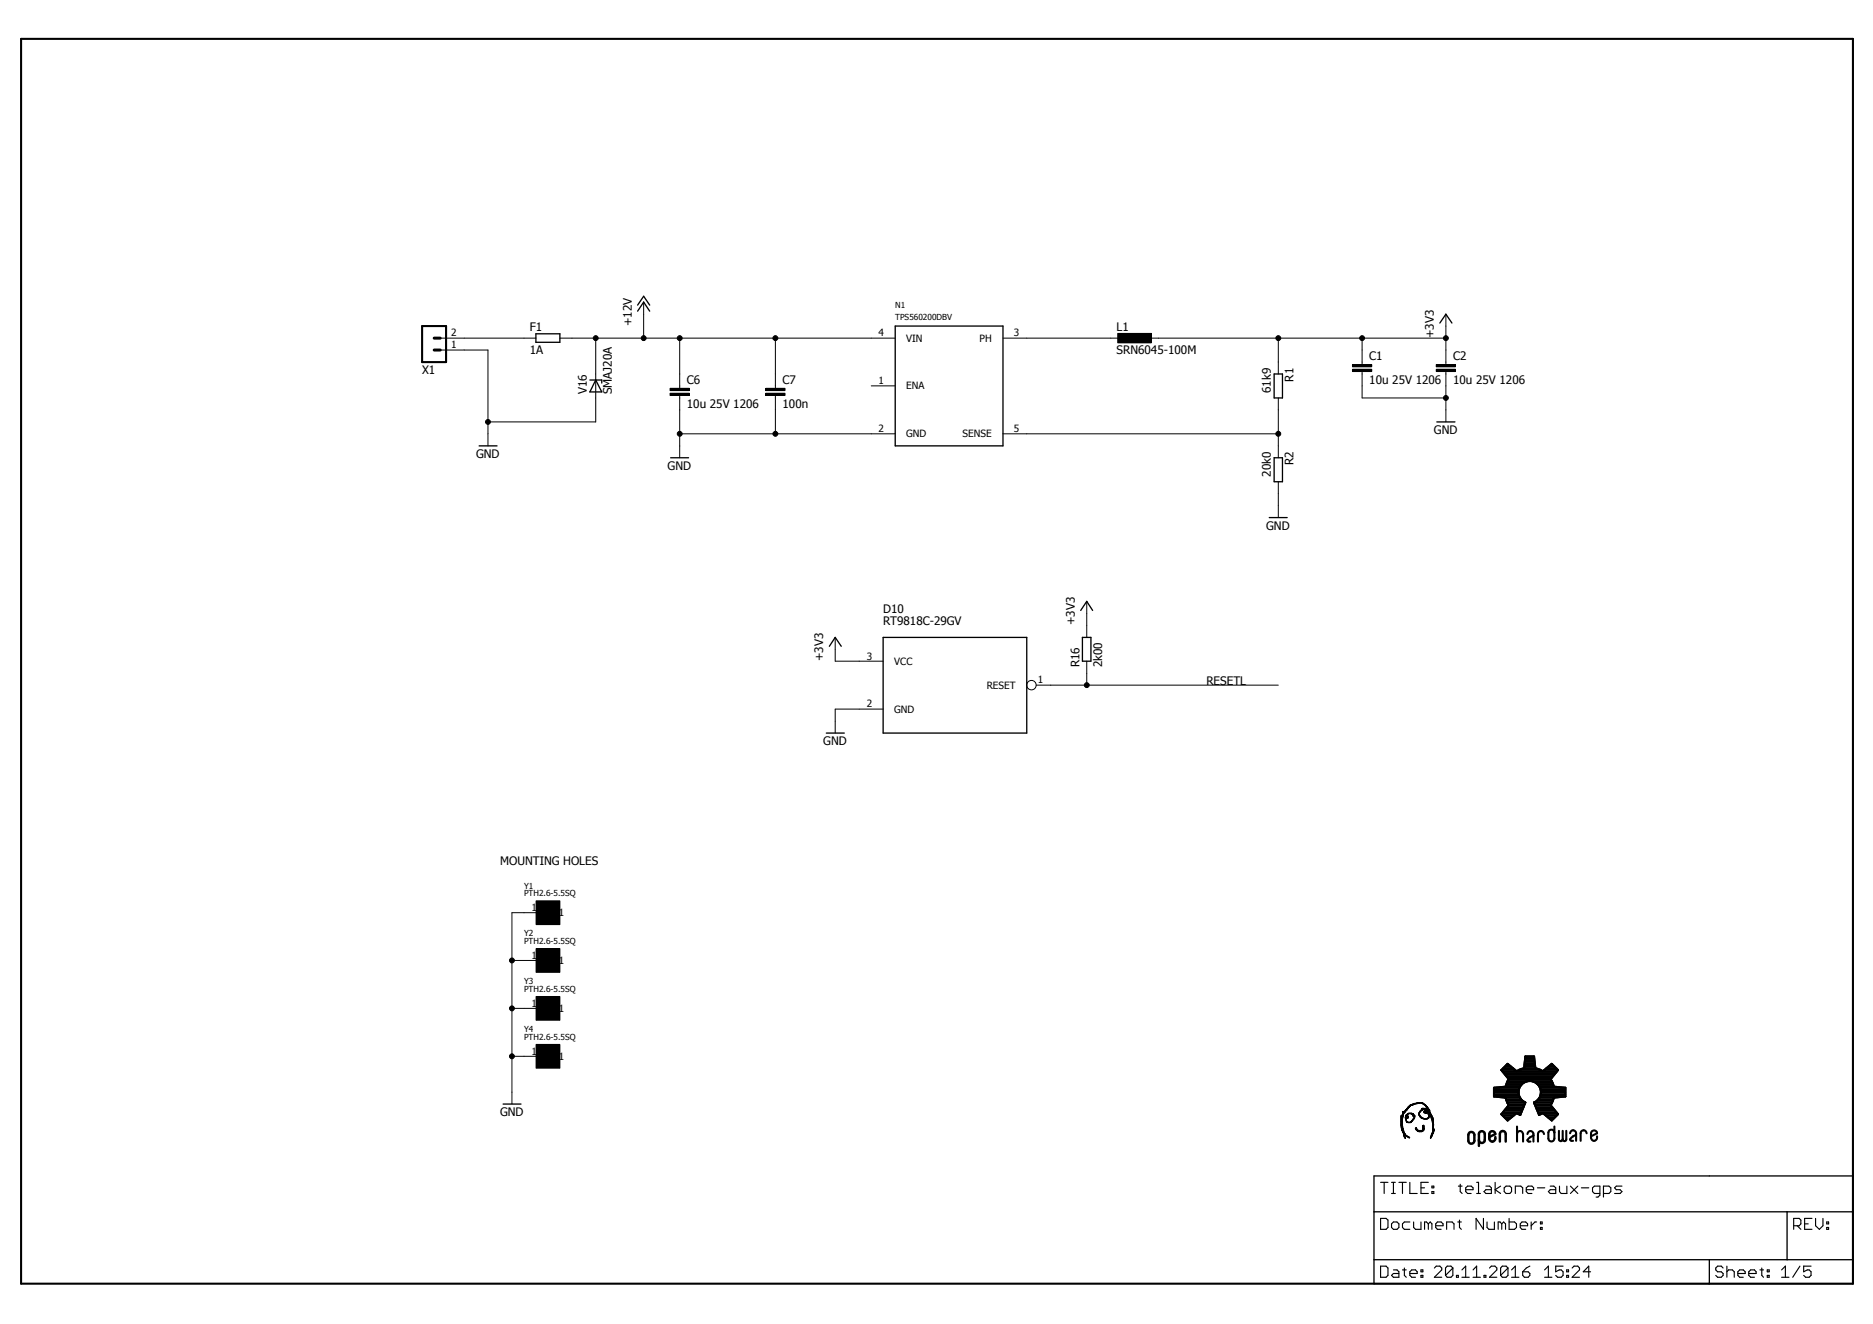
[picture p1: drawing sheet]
<svg xmlns="http://www.w3.org/2000/svg" width="420mm" height="297mm" viewBox="0 0 420 297" stroke-linecap="round" stroke-linejoin="round" font-family="sans-serif">
<defs><g id="words">
<g font-size="2.6">
<text x="118.9" y="74.3">F1</text>
<text x="141.7" y="73.2" transform="rotate(-90 141.7 73.2)">+12V</text>
<text x="250.5" y="74.3">L1</text>
<text x="321.7" y="75.9" transform="rotate(-90 321.7 75.9)">+3V3</text>
<text x="94.7" y="83.9">X1</text>
<text x="118.9" y="79.3">1A</text>
<text x="250.5" y="79.3">SRN6045-100M</text>
<text x="307.2" y="80.8">C1</text>
<text x="326" y="80.8">C2</text>
<text x="131.6" y="88.5" transform="rotate(-90 131.6 88.5)">V16</text>
<text x="137.3" y="88.5" transform="rotate(-90 137.3 88.5)">SMAJ20A</text>
<text x="154.1" y="86.2">C6</text>
<text x="175.5" y="86.2">C7</text>
<text x="285.1" y="88.2" transform="rotate(-90 285.1 88.2)">61k9</text>
<text x="290.2" y="85.6" transform="rotate(-90 290.2 85.6)">R1</text>
<text x="307.2" y="86.2">10u 25V 1206</text>
<text x="326" y="86.2">10u 25V 1206</text>
<text x="154.1" y="91.6">10u 25V 1206</text>
<text x="175.6" y="91.6">100n</text>
<text x="321.7" y="97.3">GND</text>
<text x="106.8" y="102.7">GND</text>
<text x="149.8" y="105.4">GND</text>
<text x="285.1" y="107" transform="rotate(-90 285.1 107)">20k0</text>
<text x="290.2" y="104.4" transform="rotate(-90 290.2 104.4)">R2</text>
<text x="284" y="118.8">GND</text>
<text x="198.1" y="137.6">D10</text>
<text x="198.1" y="140.3">RT9818C-29GV</text>
<text x="241.1" y="140.3" transform="rotate(-90 241.1 140.3)">+3V3</text>
<text x="184.7" y="148.3" transform="rotate(-90 184.7 148.3)">+3V3</text>
<text x="242.2" y="149.7" transform="rotate(-90 242.2 149.7)">R16</text>
<text x="247.3" y="149.7" transform="rotate(-90 247.3 149.7)">2k00</text>
<text x="270.6" y="153.7">RESETL</text>
<text x="184.7" y="167.1">GND</text>
<text x="112.2" y="194">MOUNTING HOLES</text>
<text x="112.2" y="250.4">GND</text>
</g>
<g font-size="2.2">
<text x="101.2" y="75.5">2</text>
<text x="197.1" y="75.5">4</text>
<text x="203.3" y="76.7">VIN</text>
<text x="219.7" y="76.7">PH</text>
<text x="227.4" y="75.5">3</text>
<text x="101.2" y="78.1">1</text>
<text x="197.1" y="86.2">1</text>
<text x="203.3" y="87.4">ENA</text>
<text x="197.1" y="96.9">2</text>
<text x="203.3" y="98.1">GND</text>
<text x="215.9" y="98.1">SENSE</text>
<text x="227.4" y="96.9">5</text>
<text x="194.4" y="148">3</text>
<text x="200.6" y="149.1">VCC</text>
<text x="221.3" y="154.5">RESET</text>
<text x="232.8" y="153.3">1</text>
<text x="194.4" y="158.7">2</text>
<text x="200.6" y="159.9">GND</text>
<text x="119.2" y="204.4">1</text>
<text x="125.4" y="205.6">1</text>
<text x="119.2" y="215.1">1</text>
<text x="125.4" y="216.3">1</text>
<text x="119.2" y="225.8">1</text>
<text x="125.4" y="227">1</text>
<text x="119.2" y="236.6">1</text>
<text x="125.4" y="237.8">1</text>
</g>
<g font-size="1.9">
<text x="200.8" y="71.8">TPS560200DBV</text>
<text x="200.8" y="69.1">N1</text>
<text x="117.5" y="199.4">Y1</text>
<text x="117.5" y="201">PTH2.6-5.5SQ</text>
<text x="117.5" y="210.1">Y2</text>
<text x="117.5" y="211.7">PTH2.6-5.5SQ</text>
<text x="117.5" y="220.9">Y3</text>
<text x="117.5" y="222.5">PTH2.6-5.5SQ</text>
<text x="117.5" y="231.6">Y4</text>
<text x="117.5" y="233.2">PTH2.6-5.5SQ</text>
</g>
</g></defs>
<path d="M4.2 8.5l411.8 280.1M416 8.5l-411.8 280.1" fill="none" stroke="#fff" stroke-width=".22"/>
<g fill="none" stroke="#000" stroke-width=".47">
<path d="M4.7 8.7h411v279.3h-411zM94.7 73.2h5.4v8h-5.4zM337.2 239.6h2.2M337.6 239.3h1.4M337.9 238.9h.6M341.8 239.6h2.7M341.9 239.6l-1.7 .7M341.9 239.6l.3-2.6h1.9l.3 2.6M341.9 239.6l-1.1 .4M342 239.3h2.4M342 238.9h2.3M342 238.5h2.3"/>
<path d="M342 238.2h2.2M342.1 237.8h2.1M342.1 237.4h2.1M342.2 237.1h2M344.4 239.6l1.7 .7M346.9 239.6h2.2M347.4 239.3h1.3M347.8 238.9h.5M335.1 244.1v1.9l2.7 .3M335.1 245.9h5.7M335.1 245.5h5.6M335.1 245.2h5.5"/>
<path d="M335.1 244.8h5.5M335.1 244.4h5.6M335.1 244.1h5.8M336.8 240h3M336.9 249.9h3.1M337 240.4h12.2M337.1 250.3h2.4M337.2 249.6h4.1M337.3 240.7h11.6M337.5 250.7h1.6M337.5 249.2h3.9M337.5 246.3h3.4"/>
<path d="M337.7 241.1h10.9M337.8 246.3l.6 1.6M337.8 243.8l-2.7 .3M337.8 248.8h3.8M337.8 243.7h3.2M337.8 251h.9M337.9 246.6h3.3M337.9 243.3h3.4M338 247h3.6M338 241.5h10.3M338 243h3.7M338.1 248.5h3.6"/>
<path d="M338.1 247.4h4.1M338.2 242.6h4.3M338.3 241.9h9.8M338.3 247.7h3.7M338.4 248.1h3.5M338.4 242.2h9.5M338.4 242.1l-.6 1.7M338.4 247.9l-1.6 2.1 1.4 1.4 2-1.7M340.2 240.3l-2-1.6-1.4 1.4 1.6 2M340.2 249.7l.8 .4M340.3 254.4a.68 .68 0 0 1 .7-.7 .68 .68 0 0 1 .7 .7v1.7M340.3 252.7v3.4"/>
<path d="M340.6 249.9h.5M340.8 240l-.6 .3M340.8 240h4.7M342.2 247.4a2.52 2.52 0 0 1-1.1-3.9 2.52 2.52 0 0 1 4 0 2.52 2.52 0 0 1-1 3.9M342.2 247.4l-1.2 2.7M342.6 254.4a.68 .68 0 0 1 .7-.7 .68 .68 0 0 1 .7 .7v1.7M343.7 242.6h4.4M344 254.8a1.57 1.57 0 0 0-1.3 1.1l.6 .2M344.1 247.4l1.2 2.7 .8-.4 2 1.7 1.4-1.4-1.7-2.1M344.1 247.4h4.1M344.2 247.7h3.8M344.4 248.1h3.5"/>
<path d="M344.5 243a2.51 2.51 0 0 0-3.6 .9 2.51 2.51 0 0 0 1.3 3.5M344.5 243a2.49 2.49 0 0 1-.4 4.4M344.6 248.5h3.7M344.6 243h3.7M344.7 248.8h3.9M344.8 247h3.5M344.9 249.2h4M345 249.6h4.2M345 243.3h3.4M345.1 246.6h3.3M345.2 249.9h.6M345.3 243.7h3.2"/>
<path d="M345.3 246.3h3.5M345.5 244.1h5.6M345.5 245.9h5.6M345.6 245.5h5.5M345.6 244.4h5.5M345.6 245.2h5.5M345.6 244.8h5.5M346.1 240.3l2-1.6 1.4 1.4-1.7 2M346.3 249.9h3.2M346.4 254.4a.68 .68 0 0 0-.7-.7 .68 .68 0 0 0-.7 .7v1.7M346.4 240h3.1M346.8 250.3h2.4"/>
<path d="M347.2 250.7h1.7M347.7 251h.8M347.8 242.1l.8 1.7M348.6 246.3l-.8 1.6M348.6 243.8l2.5 .3M348.7 252.7v2.7a.68 .68 0 0 1-.7 .7 .68 .68 0 0 1-.7-.7v-1.3a.68 .68 0 0 1 .7-.7 .68 .68 0 0 1 .7 .7M349.7 253.7v1.9a.42 .42 0 0 0 .4 .4 .42 .42 0 0 0 .5-.4 .4 .4 0 0 0 .4 .4 .4 .4 0 0 0 .4-.4v-1.9M350.6 253.7v2.1M351.1 244.1v1.9l-2.5 .3M352.2 254.3a.68 .68 0 0 1 .7-.7 .68 .68 0 0 1 .7 .7v1.6M353.6 254.6a1.57 1.57 0 0 0-1.4 1.2l.7 .1M355.9 254.3a.68 .68 0 0 0-.7-.7 .68 .68 0 0 0-.6 .7v1.6"/>
<path d="M356.9 254.9l1.4-.6a.68 .68 0 0 0-.7-.7 .68 .68 0 0 0-.7 .7v1a.71 .71 0 0 0 .9 .6 .71 .71 0 0 0 .5-1"/>
</g>
<g fill="none" stroke="#000" stroke-width=".3">
<path d="M120.2 74.9h5.4v1.9h-5.4zM143 69.8l1.4-2 1.3 2M143 68.5l1.4-2 1.3 2M200.8 73.2h24.2v26.8h-24.2zM323 72.5l1.3-2 1.4 2M132.3 85.3h2.7v.6M133.6 85.3l1.4 2.6h-2.7zM285.8 83.9h1.9v5.4h-1.9zM322.3 94.7h4.1M107.5 100h4M150.4 102.7h4.1M284.7 116.1h4"/>
<path d="M285.8 102.7h1.9v5.4h-1.9zM242.4 136.9l1.4-2 1.3 2M186 145l1.4-2 1.3 2M198.1 143h32.2v21.5h-32.2zM242.8 143h1.9v5.3h-1.9zM185.4 164.5h4M112.8 247.7h4.1M308.2 263.8h107.5v24.2h-107.5zM308.2 271.9h107.5M400.9 271.9v10.7M308.2 282.6h107.5M383.4 282.6v5.4"/>
</g>
<g fill="none" stroke="#000" stroke-width=".25">
<path d="M309.7 273.3h1.2l.5 .4v1.7l-.5 .4h-1.2zM309.7 265.3h1.7M310.5 265.3v2.5M312.2 274.6l.4-.4h.8l.4 .4v.8l-.4 .4h-.8l-.4-.4zM312.2 265.3h.8M312.2 267.8h.8M312.6 265.3v2.5M313.8 265.3h1.7M314.6 265.3v2.5M316.3 265.3v2.5h1.6M316.3 274.2h-1.3l-.4 .4v.8l.4 .4h1.3M317.1 274.2v1.2l.4 .4h1.3v-1.6"/>
<path d="M318.8 266.5h.8M320.4 265.3h-1.6v2.5h1.6M320.4 274.6l-.4-.4h-.4v1.6M320.4 274.6l.4-.4 .4 .4v1.2M320.4 274.6v1.2M321.2 267.3h.4v.5h-.4zM321.2 266.1h.4v.4h-.4zM322.1 275h1.6v-.4l-.4-.4h-.9l-.3 .4v.8l.3 .4h.9M324.5 275.8v-1.6h1.2l.5 .4v1.2M327 274.2h.8M327.1 266.1h.9M327.4 273.7v1.7l.4 .4"/>
<path d="M327.6 265.7v1.6l.4 .5M328.8 266.9h1.6v-.4l-.4-.4h-.8l-.4 .4v.8l.4 .5h.8M331.2 265.3h.5v2.5M331.2 267.8h.9M332.8 273.3v2.5l-1.7-2.5v2.5M333.3 266.1h.9l.3 .4v1.3h-1.2l-.4-.5 .4-.4h1.2M333.6 274.2v1.2l.4 .4h1.2v-1.6M335.4 265.3v2.5M336.6 266.1l-1.2 .8 1.2 .9M336.9 274.6l-.4-.4h-.4v1.6M336.9 274.6v1.2M336.9 274.6l.4-.4 .4 .4v1.2"/>
<path d="M337.4 266.5l.5-.4h.8l.4 .4v.8l-.4 .5h-.8l-.5-.5zM338.5 273.3v2.5h1.3l.4-.4v-.8l-.4-.4h-1.3M339.9 267.8v-1.7h1.3l.4 .4v1.3M341 275h1.7v-.4l-.4-.4h-.9l-.4 .4v.8l.4 .4h.9M342.4 266.9h1.6v-.4l-.3-.4h-.9l-.4 .4v.8l.4 .5h.9M343.5 274.2v1.6M344.7 274.2h-.4l-.8 .8M344.9 266.5h1.6M345.6 275.4h.3v.4h-.3zM345.6 274.2h.3v.4h-.3zM347.8 266.1h.8l.4 .4v1.3h-1.2l-.5-.5 .5-.4h1.2M349.8 266.1v1.2l.4 .5h1.3v-1.7"/>
<path d="M352.3 266.1l1.6 1.7M353.9 266.1l-1.6 1.7M354.7 266.5h1.7M358.9 267.8h-1.2l-.5-.5v-.8l.5-.4h1.2v2l-.4 .5h-.5M359.7 267.8h1.2l.4-.5v-.8l-.4-.4h-1.2v2.5M363.8 266.1h-1.2l-.4 .4 .4 .4h.8l.4 .4-.4 .5h-1.2M402.4 275h1.2l.4-.4v-.9l-.4-.4h-1.2v2.5M403.2 275l.8 .8M404.8 274.6h.8M406.5 273.3h-1.7v2.5h1.7M407.3 273.3v1.7l.8 .8 .8-.8v-1.7M409.8 275.4h.4v.4h-.4z"/>
<path d="M409.8 274.2h.4v.4h-.4zM309.7 284.1h1.2l.5 .4v1.6l-.5 .5h-1.2zM312.6 284.9h.8l.4 .4v1.3h-1.2l-.4-.5 .4-.4h1.2M314.6 284.9h.9M315 284.5v1.6l.5 .5M316.3 285.7h1.6v-.4l-.4-.4h-.8l-.4 .4v.8l.4 .5h.8M318.8 286.1h.4v.5h-.4zM318.8 284.9h.4v.4h-.4zM321.8 284.5l.4-.4h.8l.4 .4v.4l-1.6 1.7h1.6M325.9 284.5v1.6l-.4 .5h-.9l-.3-.5M325.9 284.5l-.4-.4h-.9l-.3 .4v1.6M325.9 284.5l-1.6 1.6"/>
<path d="M326.7 286.1h.4v.5h-.4zM327.9 286.6h1.7M327.9 284.9l.9-.8v2.5M330.4 286.6h1.7M330.4 284.9l.8-.8v2.5M332.9 286.1h.4v.5h-.4zM334.1 284.5l.4-.4h.9l.4 .4v.4l-1.7 1.7h1.7M338.3 284.5v1.6l-.4 .5h-.9l-.4-.5M338.3 284.5l-.4-.4h-.9l-.4 .4v1.6M338.3 284.5l-1.7 1.6M339.1 286.6h1.6M339.1 284.9l.8-.8v2.5"/>
<path d="M341.6 285.3h1.2l.4 .4v.4l-.4 .5h-.8l-.4-.5zM343.2 284.1l-.8 .4-.8 .8M346.5 286.6h1.6M346.5 284.9l.8-.8v2.5M350.6 284.1h-1.6v1.2l.8-.4h.4l.4 .4v.8l-.4 .5h-.8l-.4-.5M351.4 286.1h.5v.5h-.5zM351.4 284.9h.5v.4h-.5zM352.7 284.5l.4-.4h.8l.4 .4v.4l-1.6 1.7h1.6M356.8 285.3h-1.6l1.2-1.2v2.5M386.5 284.5l-.4-.4h-.8l-.4 .4v.4l.4 .4h.8l.4 .4v.4l-.4 .5h-.8l-.4-.5M387.4 285.3l.4-.4h.8l.4 .4v1.3M387.4 284.1v2.5"/>
<path d="M389.8 285.7h1.7v-.4l-.4-.4h-.8l-.5 .4v.8l.5 .5h.8M392.3 285.7h1.6v-.4l-.3-.4h-.9l-.4 .4v.8l.4 .5h.9M394.8 284.9h.8M395.2 284.5v1.6l.4 .5M396.4 286.1h.5v.5h-.5zM396.4 284.9h.5v.4h-.5zM399.7 286.6h1.6M399.7 284.9l.8-.8v2.5M403.8 284.1l-1.6 2.5M406.3 284.1h-1.7v1.2l.8-.4h.4l.5 .4v.8l-.5 .5h-.8l-.4-.5"/>
</g>
<g fill="none" stroke="#000" stroke-width=".22">
<path d="M98.8 75.9h21.4M98.8 78.5h10.7v21.5M125.6 75.9h75.2M133.6 75.9v18.8h-24.1M144.4 67.8v8.1M152.5 75.9v11.2M173.9 75.9v11.2M225 75.9h26.8M250.7 74.8h7.6v2.1h-7.6zM257.2 75.9h67.1M286.8 75.9v8M305.6 75.9v5.8"/>
<path d="M324.3 70.5v11.2M150.3 88.2h4.3v.5h-4.3zM150.3 87.1h4.3v.5h-4.3zM152.5 88.7v14M152.5 97.3h48.3M171.8 88.2h4.3v.5h-4.3zM171.8 87.1h4.3v.5h-4.3zM173.9 88.7v8.6M195.4 86.6h5.4M225 97.3h61.8M286.8 89.3v13.4M303.4 82.8h4.3v.6h-4.3z"/>
<path d="M303.4 81.8h4.3v.5h-4.3zM305.6 83.4v5.9h18.7M322.2 82.8h4.3v.6h-4.3zM322.2 81.8h4.3v.5h-4.3zM324.3 83.4v11.3M286.8 108.1v8M243.8 134.9v8.1M187.4 143v5.3h10.7M198.1 159.1h-10.7v5.4M232.4 153.7h54.4M243.8 148.3v5.4M114.8 215.5h8.1"/>
<path d="M120.3 202.1h5.3v5.3h-5.3zM120.3 212.8h5.3v5.3h-5.3zM122.9 204.8h-8.1v42.9M114.8 226.2h8.1M114.8 237h8.1M120.3 223.6h5.3v5.3h-5.3zM120.3 234.3h5.3v5.3h-5.3zM314.3 252.6l.1 .1zM314.3 252.6h.1zM314.3 252.5l.2 .1zM314.3 252.4l.2 .1zM314.3 252.3l.2 .1z"/>
<path d="M314.3 252.2l.2 .1zM314.3 252.1l.2 .1zM314.3 252l.2 .1zM314.3 251.9l.2 .1zM314.3 251.8l.2 .1zM314.3 251.8h.2zM314.3 251.7l.2 .1zM314.3 251.6l.2 .1zM314.3 251.5l.2 .1zM314.3 251.4l.2 .1zM314.3 251.3l.2 .1zM314.3 251.2l.2 .1z"/>
<path d="M314.3 251.2h.2zM314.3 251.1l.2 .1zM314.3 251l.2 .1zM314.3 251l.1 .1zM314.3 251h.2zM314.3 250.9l.1 .1zM314.3 250.8l.1 .1zM314.3 250.7l.1 .1zM314.3 250.6l.1 .1zM314.3 250.5l.1 .1zM314.3 250.4l.1 .1zM314.3 250.4h.1z"/>
<path d="M314.3 250.2l.1 .1zM314.3 253l.2 .1zM314.3 252.9l.2 .1zM314.3 251.8l.3 .1zM314.4 253v.1zM314.4 252.9v.1zM314.4 252.8v.1zM314.4 252.7v.1zM314.4 252.6v.1zM314.4 250.8v.1zM314.4 250.3v.1zM314.4 253.3l.2 .1z"/>
<path d="M314.4 253.2l.2 .1zM314.4 253.2h.1zM314.4 253.1l.1 .1zM314.4 253.5l.2 .1zM314.4 253.4l.1 .1zM314.4 253.4h.1zM314.4 253.2l.1 .1zM314.4 251l.1 .1zM314.4 250.9l.2 .1zM314.5 253.6l.2 .1zM314.5 252.7l.2 .1zM314.5 252.6l.1 .1z"/>
<path d="M314.5 252.6h.2zM314.5 250.8l.2 .1zM314.5 250.4l.1 .1zM314.5 250.4h.1zM314.5 250.2l.2 .1zM314.5 250.1l.3 .1zM314.5 253.7l.2 .1zM314.5 253.1l.2 .1zM314.5 250.6l.2 .1zM314.5 250.3l.1 .1zM314.6 253.6l.1 .1zM314.6 253l.1 .1z"/>
<path d="M314.6 252.9l.1 .1zM314.6 252.8l.1 .1zM314.6 252.6l.1 .1zM314.6 250.8l.1 .1zM314.6 250.7l.1 .1zM314.6 250l.2 .1zM314.6 253.8l.2 .1zM314.6 253.7l.1 .1zM314.6 253.2l.2 .1zM314.6 253.2h.2zM314.6 250.5l.1 .1zM314.7 253.9l.2 .1z"/>
<path d="M314.7 253.8v.1zM314.7 253.4h.1zM314.7 253.2v.1zM314.7 250.4v.1zM314.7 250.4h.1M314.7 250.3l.1 .1zM314.7 249.9l.1 .1zM314.7 249.9h.1zM314.7 249.8l.2 .1zM314.7 249.6l.3 .1zM314.7 249.6l.1 .1zM314.7 249.5l.1 .1z"/>
<path d="M314.7 249.4v.1zM314.7 254l.2 .1zM314.7 254h.2zM314.7 253.5l.2 .1zM314.7 249.7l.2 .1zM314.7 249.6h.1zM314.7 249.3l.1 .1zM314.7 254.1l.3 .1zM314.7 254l.3 .1zM314.7 253.7l.2 .1zM314.7 253.4l.1 .1zM314.7 253.3l.1 .1z"/>
<path d="M314.7 249.4l.1 .1zM314.8 254.2l.2 .1zM314.8 253.6l.1 .1zM314.8 253.8l.1 .1zM314.9 254.6l.1 .1zM314.9 254.6h.1zM314.9 254.5v.1zM314.9 254.4v.1zM314.9 254.3l.3 .1zM314.9 254.3l.2 .1zM314.9 254.2l.2 .1zM314.9 249.6l.1 .1z"/>
<path d="M314.9 249.6h.2zM314.9 254.8l.2 .1zM314.9 254.8h.2zM314.9 249.5l.3 .1zM314.9 254.8l.1 .1zM314.9 254.7l.1 .1zM314.9 249.4l.3 .1zM315 255l.2 .1zM315 254.9l.2 .1zM315 254.4l.2 .1zM315 249.4l.2 .1zM315 255.1l.1 .1z"/>
<path d="M315 255l.1 .1zM315 249.3l.3 .1zM315.1 255.2l.1 .1zM315.1 255.1l.1 .1zM315.1 254.4l.1 .1zM315.1 249.3l.2 .1zM315.1 249.2l.2 .1zM315.1 254.6h.2zM315.1 254.5l.2 .1zM315.2 255.3v.1zM315.2 255.2v.1zM315.2 249.2l.2 .1z"/>
<path d="M315.2 254.6l.2 .1zM315.2 249.1l.3 .1zM315.2 254.7l.3 .1zM315.2 254.6l.1 .1zM315.2 250.8l.6 .1zM315.2 250.7l.7 .1zM315.2 250.6l.7 .1zM315.2 249l.3 .1zM315.3 254.8h.2zM315.3 250.9l.2 .1zM315.3 250.5l.7 .1zM315.3 250.4l.7 .1z"/>
<path d="M315.3 251.2h.2zM315.3 251h.2zM315.3 250.2l.3 .1zM315.4 254.8l.2 .1zM315.4 251l.1 .1zM315.4 250.4l.5 .1zM315.4 250.4h.5zM315.4 250.3l.4 .1zM315.4 250.1l.2 .1zM315.4 249l.2 .1zM315.4 249h.2zM315.4 248.9l.2 .1z"/>
<path d="M315.4 251.4l.1 .1zM315.4 251.3l.1 .1zM315.4 251.2l.1 .1zM315.4 251.1l.1 .1zM315.4 250.2l.1 .1zM315.5 254.8l.2 .1zM315.5 251.5l.1 .1zM315.5 251.5v.1zM315.5 250.1l.1 .1zM315.5 248.8l.1 .1zM315.5 251.6l.3 .1zM315.5 250l.3 .1z"/>
<path d="M315.5 254.9l.4 .1zM315.6 251.7l.2 .1zM315.6 251.6l.2 .1zM315.6 250l.2 .1zM315.6 248.8l.2 .1zM315.6 248.8h.2zM315.6 248.7l.2 .1zM315.6 248.6l.2 .1zM315.7 255l.2 .1zM315.7 251.8h.8zM315.7 249.9l.1 .1zM315.7 248.6l.2 .1z"/>
<path d="M315.8 249.9h.2zM315.8 249.8l.3 .1zM315.8 248.5l.2 .1zM315.8 255l.2 .1zM315.8 248.4l.2 .1zM315.8 255.1l.3 .1zM315.8 251.8l.6 .1zM315.8 248.3l.4 .1zM315.9 248.4l.2 .1zM315.9 248.2l.3 .1zM316 255.1l.2 .1zM316 249.8l.8 .1z"/>
<path d="M316 249.7l.5 .1zM316 248.2l.2 .1zM316 255.2l.2 .1zM316 248.2h.3zM316.1 255.2l.1 .1zM316.1 248.1l.2 .1zM316.2 248l.2 .1zM316.2 248l.3 .1zM316.3 247.9l.2 .1zM316.3 251.7l.3 .1zM316.3 247.9l.4 .1zM316.4 247.8l.6 .1z"/>
<path d="M316.4 251.6l.2 .1zM316.5 249.8l.4 .1zM316.5 247.8l.1 .1zM316.5 251.6l.2 .1zM316.5 251.5l.2 .1zM316.5 249.9h.5zM316.5 249.7l.2 .1zM316.6 247.8l.4 .1zM316.6 251.5l.2 .1zM316.6 251.4l.3 .1zM316.6 250l.5 .1zM316.6 249.9l.4 .1z"/>
<path d="M316.7 251.4l.2 .1zM316.7 251.3l.2 .1zM316.7 247.9l.1 .1zM316.8 247.7l.2 .1zM316.8 251.2l.2 .1zM316.8 250l.3 .1zM316.9 251.2v.1zM316.9 251.2h.1zM316.9 250.1l.3 .1zM316.9 247.9v.1zM316.9 251.1l.2 .1zM316.9 247.6l.1 .1z"/>
<path d="M316.9 251l.2 .1zM316.9 250.3l.3 .1zM316.9 250.2l.2 .1zM317 250.4l.2 .1zM317 250.2l.1 .1zM317 247.6l.2 .1zM317 251l.2 .1zM317 250.4h.2zM317.1 251h.1zM317.1 250.9l.1 .1zM317.1 247.7v.1zM317.1 250.8l.2 .1z"/>
<path d="M317.1 247.6l.3 .1zM317.1 247.6h.6zM317.1 250.8l.1 .1zM317.2 250.7l.2 .1zM317.2 250.2l.2 .1zM317.2 250.7l.1 .1zM317.2 250.6l.1 .1zM317.2 250.5l.2 .1zM317.2 250.4l.2 .1zM317.2 250.4h.2zM317.3 250.4l.1 .1zM317.3 250.3l.1 .1z"/>
<path d="M317.3 247.5l.1 .1zM317.4 247.5l.1 .1zM317.5 253.1l.2 .1zM317.5 247.6l.1 .1zM317.5 253.2h.3zM317.5 253l.2 .1zM317.6 253.2l.2 .1zM317.6 247.5l.5 .1zM317.6 253.4h.3zM317.6 253.3l.3 .1zM317.7 253.4l.2 .1zM317.7 253v.1z"/>
<path d="M317.7 247.4l.5 .1zM317.7 253.4l.3 .1zM317.7 253.5l.4 .1zM317.7 247.6h.1zM317.8 253.6l.4 .1zM317.9 253.6l1.4 .1zM317.9 247.4l.1 .1zM318 253.7l1.2 .1zM318 253.7l1.1 .1zM318 247.4l1.1 .1zM318.1 253.8l1 .1zM318.2 247.4h.1z"/>
<path d="M318.3 250.1l.2 .1zM318.3 250v.1zM318.3 250l.1 .1zM318.3 249.9v.1zM318.3 249.8l.1 .1zM318.3 247.4v.1zM318.3 253.8l.1 .1zM318.3 249.6l.2 .1zM318.3 247.4h.6zM318.3 250.2l.2 .1zM318.3 249.9h.1zM318.3 249.7l.1 .1z"/>
<path d="M318.3 249.6h.2zM318.4 253.8l.1 .1zM318.4 250.3l.2 .1zM318.4 250.2l.1 .1zM318.4 249.5l.1 .1zM318.4 249.4l.2 .1zM318.5 250.4h.1zM318.5 247.4v.1zM318.5 250.4l.2 .1zM318.5 249.3l.2 .1zM318.5 253.8l.1 .1zM318.5 250.6l.3 .1z"/>
<path d="M318.5 250.4l.1 .1zM318.5 249.3l.1 .1zM318.6 250.5l.2 .1zM318.6 249.2l.2 .1zM318.7 250.7l.2 .1zM318.7 250.6l.2 .1zM318.7 253.8l.1 .1zM318.7 249l.2 .1zM318.8 249.1v.1zM318.8 249l.2 .1zM318.8 253.8l.1 .1zM318.8 250.8l.2 .1z"/>
<path d="M318.8 250.7l.2 .1zM318.8 249h.2zM318.8 247.4l.1 .1zM318.9 248.9l.2 .1zM318.9 248.7l.7 .1zM318.9 247.4h.1zM319 253.6l.3 .1zM319 250.8l.3 .1zM319 248.8l.2 .1zM319 248.8h.1zM319 247.4l.2 .1zM319 248.8l.4 .1z"/>
<path d="M319 248.6l.5 .1zM319.1 253.5l.3 .1zM319.1 250.8v.1zM319.1 247.5l.2 .1zM319.1 253.4l.3 .1zM319.1 250.9l.3 .1zM319.1 247.6h.3zM319.1 248.8h.3zM319.2 253.4l.2 .1zM319.2 253.4h.2zM319.2 253.3l.2 .1zM319.2 253.2l.2 .1z"/>
<path d="M319.2 253.2h.2zM319.2 253.1l.2 .1zM319.2 253l.2 .1zM319.2 252.9l.2 .1zM319.2 252.8l.2 .1zM319.2 252.7l.2 .1zM319.2 252.6l.2 .1zM319.2 252.6h.2zM319.2 252.5l.2 .1zM319.2 247.6l.2 .1zM319.2 253.2l.3 .1zM319.2 252.4l.2 .1z"/>
<path d="M319.3 247.6l.2 .1zM319.3 251h.9zM319.4 251l.8 .1zM319.4 249.4l.8 .1zM319.4 249.3l.8 .1zM319.4 247.7l.2 .1zM319.4 249.6l.7 .1zM319.4 249.6h.7zM319.4 249.5l.7 .1zM319.4 249.4l.7 .1zM319.4 249.2l.7 .1zM319.4 248.8h.3z"/>
<path d="M319.4 247.8l.3 .1zM319.5 247.8l.2 .1zM319.5 249.2l.5 .1zM319.5 249.1l.5 .1zM319.5 248.8l.3 .1zM319.6 249l.3 .1zM319.6 247.9l.2 .1zM319.6 249.6l.5 .1zM319.6 248.9l.2 .1zM319.6 248.8l.2 .1zM319.6 247.9l.3 .1zM319.7 249h.2z"/>
<path d="M319.7 248l.2 .1zM319.7 249.7l.1 .1zM319.7 249l.2 .1zM319.8 248.1l.2 .1zM319.8 248l.2 .1zM319.9 249.7v.1zM319.9 248.2h.1zM319.9 248.3l.3 .1zM319.9 248.2l.3 .1zM319.9 248.2l.2 .1zM319.9 249.7l.1 .1zM319.9 248.4l.3 .1z"/>
<path d="M320 248.4l.2 .1zM320.1 250.9l.2 .1zM320.1 248.6l.3 .1zM320.1 248.5l.2 .1zM320.1 249.5l.2 .1zM320.1 249.4l.2 .1zM320.1 248.7l.4 .1zM320.2 250.8l.2 .1zM320.2 248.8h.3zM320.2 248.6l.2 .1zM320.2 249.6h.2zM320.2 248.8l.3 .1z"/>
<path d="M320.2 249.6l.2 .1zM320.2 249l.2 .1zM320.2 248.9l.1 .1zM320.3 250.8l.2 .1zM320.3 249.7l.2 .1zM320.3 249.2l.2 .1zM320.3 249.1l.2 .1zM320.3 250.7l.2 .1zM320.3 249.9l.2 .1zM320.3 249.8l.2 .1zM320.3 249.6l.1 .1zM320.3 249l.1 .1z"/>
<path d="M320.4 249h.2zM320.4 248.9l.2 .1zM320.4 250.7l.1 .1zM320.4 250l.2 .1zM320.4 249.9h.1zM320.4 249.8l.1 .1zM320.4 249.3l.2 .1zM320.4 249.3l.1 .1zM320.5 250.6v.1zM320.5 250.6l.1 .1zM320.5 250.1l.1 .1zM320.5 250l.1 .1z"/>
<path d="M320.5 249.4l.2 .1zM320.5 249l.2 .1zM320.5 250.5l.2 .1zM320.5 250.3l.2 .1zM320.5 249.1l.2 .1zM320.5 250.4l.1 .1zM320.5 250.4h.1zM320.5 250.2l.1 .1zM320.5 249.5l.3 .1zM320.5 249.4l.3 .1zM320.6 250.2l.1 .1zM320.6 249.6l.2 .1z"/>
<path d="M320.6 249.6h.2zM320.6 249.2l.1 .1zM320.6 249.3l.1 .1zM320.7 249.7l.2 .1zM320.7 249.6l.1 .1zM320.7 249.8l.3 .1zM320.7 249.8l.2 .1zM320.7 249.9l.3 .1zM320.8 249.9h.2zM320.8 250.1l.3 .1zM320.8 250l.3 .1zM320.8 250l.2 .1z"/>
<path d="M320.9 255.3l.1 .1zM320.9 255.2l.1 .1zM320.9 250.2l.3 .1zM320.9 250.2l.2 .1zM320.9 255.1l.2 .1zM320.9 255l.2 .1zM320.9 255l.3 .1zM320.9 250.4l.2 .1zM321 254.8l.2 .1zM321 250.4h.1M321 250.3l.2 .1zM321 254.9l.2 .1z"/>
<path d="M321 250.7l.2 .1zM321 250.6l.2 .1zM321 250.5l.1 .1zM321 250.4l.1 .1zM321 254.8h.2zM321 254.7l.3 .1zM321 250.8l.2 .1zM321 250.7l.1 .1zM321 250.6l.1 .1zM321.1 254.6l.2 .1zM321.1 254.6h.2zM321.1 254.5l.2 .1z"/>
<path d="M321.1 250.9l.2 .1zM321.1 250.4h.2zM321.1 254.4l.3 .1zM321.1 251l.2 .1zM321.1 250.8l.1 .1zM321.1 250.5l.2 .1zM321.2 254.3l.2 .1zM321.2 254.2l.2 .1zM321.2 251h.1zM321.2 250.4l.1 .1zM321.2 251.2l.2 .1zM321.2 251.2h.2z"/>
<path d="M321.2 251.1l.1 .1zM321.2 250.6l.2 .1zM321.2 250.6l.1 .1zM321.3 254.2l.2 .1zM321.3 251.4l.2 .1zM321.3 251.3v.1zM321.3 251.2v.1zM321.3 250.7l.1 .1zM321.3 254.1l.3 .1zM321.3 254l.3 .1zM321.3 251.8h.3zM321.3 251.7l.3 .1z"/>
<path d="M321.3 251.6l.3 .1zM321.3 251.5l.3 .1zM321.3 250.9l.2 .1zM321.3 250.8l.2 .1zM321.3 254h.3zM321.3 253.9l.3 .1zM321.3 250.8l.1 .1zM321.4 253.8l.2 .1zM321.4 253.2l.2 .1zM321.4 252l.2 .1zM321.4 251.9l.2 .1zM321.4 251.8l.2 .1z"/>
<path d="M321.4 251l.1 .1zM321.4 251h.1zM321.4 253.7l.3 .1zM321.4 253.6l.3 .1zM321.4 253.4l.3 .1zM321.4 253.4h.3zM321.4 253.2l.3 .1zM321.4 253.2h.1zM321.4 253.1l.1 .1zM321.4 253l.1 .1zM321.4 252.9l.1 .1zM321.4 252.8l.1 .1z"/>
<path d="M321.4 252.7l.1 .1zM321.4 252.6l.1 .1zM321.4 252.6h.1zM321.4 252.5l.1 .1zM321.4 252.4l.2 .1zM321.4 252.4l.1 .1zM321.4 252.3l.2 .1zM321.4 252.2l.2 .1zM321.4 252.2l.1 .1zM321.4 252.1l.2 .1zM321.4 252.1l.1 .1zM321.4 252l.1 .1z"/>
<path d="M321.4 251.3l.1 .1zM321.4 251.2l.1 .1zM321.4 251.2h.1zM321.4 251.1l.1 .1zM321.5 253.7l.1 .1zM321.5 253.6l.2 .1zM321.5 253.5l.2 .1zM321.5 253.4l.2 .1zM321.5 253.3l.2 .1z"/>
<circle cx="133.6" cy="75.9" r=".55"/>
<circle cx="144.4" cy="75.9" r=".55"/>
<circle cx="152.5" cy="75.9" r=".55"/>
<circle cx="173.9" cy="75.9" r=".55"/>
<circle cx="286.8" cy="75.9" r=".55"/>
<circle cx="305.6" cy="75.9" r=".55"/>
<circle cx="324.3" cy="75.9" r=".55"/>
<circle cx="109.5" cy="94.7" r=".55"/>
<circle cx="152.5" cy="97.3" r=".55"/>
<circle cx="173.9" cy="97.3" r=".55"/>
<circle cx="286.8" cy="97.3" r=".55"/>
<circle cx="324.3" cy="89.3" r=".55"/>
<circle cx="231.4" cy="153.7" r="1.06"/>
<circle cx="243.8" cy="153.7" r=".55"/>
<circle cx="114.8" cy="215.5" r=".55"/>
<circle cx="114.8" cy="237" r=".55"/>
<circle cx="114.8" cy="226.2" r=".55"/>
</g>
<path d="M97.4 78.5h1.4M97.4 75.9h1.4" fill="none" stroke="#000" stroke-width=".68"/>
<g fill="#000">
<path d="M250.7 74.8h7.6v2.1h-7.6z" fill-rule="evenodd"/>
<path d="M150.3 88.2h4.3v.5h-4.3z" fill-rule="evenodd"/>
<path d="M150.3 87.1h4.3v.5h-4.3z" fill-rule="evenodd"/>
<path d="M171.8 88.2h4.3v.5h-4.3z" fill-rule="evenodd"/>
<path d="M171.8 87.1h4.3v.5h-4.3z" fill-rule="evenodd"/>
<path d="M303.4 82.8h4.3v.6h-4.3z" fill-rule="evenodd"/>
<path d="M303.4 81.8h4.3v.5h-4.3z" fill-rule="evenodd"/>
<path d="M322.2 82.8h4.3v.6h-4.3z" fill-rule="evenodd"/>
<path d="M322.2 81.8h4.3v.5h-4.3z" fill-rule="evenodd"/>
<path d="M120.3 202.1h5.3v5.3h-5.3z" fill-rule="evenodd"/>
<path d="M120.3 212.8h5.3v5.3h-5.3z" fill-rule="evenodd"/>
<path d="M120.3 223.6h5.3v5.3h-5.3z" fill-rule="evenodd"/>
<path d="M120.3 234.3h5.3v5.3h-5.3z" fill-rule="evenodd"/>
<path d="M314.3 252.6l.1 .1z" fill-rule="evenodd"/>
<path d="M314.3 252.6h.1z" fill-rule="evenodd"/>
<path d="M314.3 252.5l.2 .1z" fill-rule="evenodd"/>
<path d="M314.3 252.4l.2 .1z" fill-rule="evenodd"/>
<path d="M314.3 252.4l.2 .1z" fill-rule="evenodd"/>
<path d="M314.3 252.3l.2 .1z" fill-rule="evenodd"/>
<path d="M314.3 252.3l.2 .1z" fill-rule="evenodd"/>
<path d="M314.3 252.2l.2 .1z" fill-rule="evenodd"/>
<path d="M314.3 252.2l.2 .1z" fill-rule="evenodd"/>
<path d="M314.3 252.1l.2 .1z" fill-rule="evenodd"/>
<path d="M314.3 252.1l.2 .1z" fill-rule="evenodd"/>
<path d="M314.3 252l.2 .1z" fill-rule="evenodd"/>
<path d="M314.3 252l.2 .1z" fill-rule="evenodd"/>
<path d="M314.3 251.9l.2 .1z" fill-rule="evenodd"/>
<path d="M314.3 251.8l.2 .1z" fill-rule="evenodd"/>
<path d="M314.3 251.8h.2z" fill-rule="evenodd"/>
<path d="M314.3 251.7l.2 .1z" fill-rule="evenodd"/>
<path d="M314.3 251.6l.2 .1z" fill-rule="evenodd"/>
<path d="M314.3 251.6l.2 .1z" fill-rule="evenodd"/>
<path d="M314.3 251.5l.2 .1z" fill-rule="evenodd"/>
<path d="M314.3 251.5l.2 .1z" fill-rule="evenodd"/>
<path d="M314.3 251.4l.2 .1z" fill-rule="evenodd"/>
<path d="M314.3 251.4l.2 .1z" fill-rule="evenodd"/>
<path d="M314.3 251.3l.2 .1z" fill-rule="evenodd"/>
<path d="M314.3 251.2l.2 .1z" fill-rule="evenodd"/>
<path d="M314.3 251.2l.2 .1z" fill-rule="evenodd"/>
<path d="M314.3 251.2h.2z" fill-rule="evenodd"/>
<path d="M314.3 251.1l.2 .1z" fill-rule="evenodd"/>
<path d="M314.3 251l.2 .1z" fill-rule="evenodd"/>
<path d="M314.3 251l.1 .1z" fill-rule="evenodd"/>
<path d="M314.3 251h.2z" fill-rule="evenodd"/>
<path d="M314.3 250.9l.1 .1z" fill-rule="evenodd"/>
<path d="M314.3 250.8l.1 .1z" fill-rule="evenodd"/>
<path d="M314.3 250.7l.1 .1z" fill-rule="evenodd"/>
<path d="M314.3 250.7l.1 .1z" fill-rule="evenodd"/>
<path d="M314.3 250.6l.1 .1z" fill-rule="evenodd"/>
<path d="M314.3 250.6l.1 .1z" fill-rule="evenodd"/>
<path d="M314.3 250.5l.1 .1z" fill-rule="evenodd"/>
<path d="M314.3 250.4l.1 .1z" fill-rule="evenodd"/>
<path d="M314.3 250.4l.1 .1z" fill-rule="evenodd"/>
<path d="M314.3 250.4h.1z" fill-rule="evenodd"/>
<path d="M314.3 250.2l.1 .1z" fill-rule="evenodd"/>
<path d="M314.3 253l.2 .1z" fill-rule="evenodd"/>
<path d="M314.3 252.9l.2 .1z" fill-rule="evenodd"/>
<path d="M314.3 251.8l.3 .1z" fill-rule="evenodd"/>
<path d="M314.4 253v.1z" fill-rule="evenodd"/>
<path d="M314.4 252.9v.1z" fill-rule="evenodd"/>
<path d="M314.4 252.8v.1z" fill-rule="evenodd"/>
<path d="M314.4 252.8v.1z" fill-rule="evenodd"/>
<path d="M314.4 252.7v.1z" fill-rule="evenodd"/>
<path d="M314.4 252.6v.1z" fill-rule="evenodd"/>
<path d="M314.4 250.8v.1z" fill-rule="evenodd"/>
<path d="M314.4 250.3v.1z" fill-rule="evenodd"/>
<path d="M314.4 253.3l.2 .1z" fill-rule="evenodd"/>
<path d="M314.4 253.2l.2 .1z" fill-rule="evenodd"/>
<path d="M314.4 253.2h.1z" fill-rule="evenodd"/>
<path d="M314.4 253.1l.1 .1z" fill-rule="evenodd"/>
<path d="M314.4 253.5l.2 .1z" fill-rule="evenodd"/>
<path d="M314.4 253.4l.1 .1z" fill-rule="evenodd"/>
<path d="M314.4 253.4l.1 .1z" fill-rule="evenodd"/>
<path d="M314.4 253.4h.1z" fill-rule="evenodd"/>
<path d="M314.4 253.2l.1 .1z" fill-rule="evenodd"/>
<path d="M314.4 251l.1 .1z" fill-rule="evenodd"/>
<path d="M314.4 250.9l.2 .1z" fill-rule="evenodd"/>
<path d="M314.5 253.6l.2 .1z" fill-rule="evenodd"/>
<path d="M314.5 252.7l.2 .1z" fill-rule="evenodd"/>
<path d="M314.5 252.6l.1 .1z" fill-rule="evenodd"/>
<path d="M314.5 252.6h.2z" fill-rule="evenodd"/>
<path d="M314.5 250.8l.2 .1z" fill-rule="evenodd"/>
<path d="M314.5 250.4l.1 .1z" fill-rule="evenodd"/>
<path d="M314.5 250.4h.1z" fill-rule="evenodd"/>
<path d="M314.5 250.2l.2 .1z" fill-rule="evenodd"/>
<path d="M314.5 250.2l.2 .1z" fill-rule="evenodd"/>
<path d="M314.5 250.1l.3 .1z" fill-rule="evenodd"/>
<path d="M314.5 253.7l.2 .1z" fill-rule="evenodd"/>
<path d="M314.5 253.1l.2 .1z" fill-rule="evenodd"/>
<path d="M314.5 250.6l.2 .1z" fill-rule="evenodd"/>
<path d="M314.5 250.6l.2 .1z" fill-rule="evenodd"/>
<path d="M314.5 250.4l.1 .1z" fill-rule="evenodd"/>
<path d="M314.5 250.3l.1 .1z" fill-rule="evenodd"/>
<path d="M314.5 250.1l.3 .1z" fill-rule="evenodd"/>
<path d="M314.6 253.6l.1 .1z" fill-rule="evenodd"/>
<path d="M314.6 253l.1 .1z" fill-rule="evenodd"/>
<path d="M314.6 252.9l.1 .1z" fill-rule="evenodd"/>
<path d="M314.6 252.9l.1 .1z" fill-rule="evenodd"/>
<path d="M314.6 252.8l.1 .1z" fill-rule="evenodd"/>
<path d="M314.6 252.8l.1 .1z" fill-rule="evenodd"/>
<path d="M314.6 252.6l.1 .1z" fill-rule="evenodd"/>
<path d="M314.6 250.8l.1 .1z" fill-rule="evenodd"/>
<path d="M314.6 250.7l.1 .1z" fill-rule="evenodd"/>
<path d="M314.6 250.7l.1 .1z" fill-rule="evenodd"/>
<path d="M314.6 250l.2 .1z" fill-rule="evenodd"/>
<path d="M314.6 253.8l.2 .1z" fill-rule="evenodd"/>
<path d="M314.6 253.7l.1 .1z" fill-rule="evenodd"/>
<path d="M314.6 253.2l.2 .1z" fill-rule="evenodd"/>
<path d="M314.6 253.2h.2z" fill-rule="evenodd"/>
<path d="M314.6 253l.1 .1z" fill-rule="evenodd"/>
<path d="M314.6 250.5l.1 .1z" fill-rule="evenodd"/>
<path d="M314.6 250l.2 .1z" fill-rule="evenodd"/>
<path d="M314.7 253.9l.2 .1z" fill-rule="evenodd"/>
<path d="M314.7 253.8v.1z" fill-rule="evenodd"/>
<path d="M314.7 253.4h.1z" fill-rule="evenodd"/>
<path d="M314.7 253.2v.1z" fill-rule="evenodd"/>
<path d="M314.7 250.4v.1z" fill-rule="evenodd"/>
<path d="M314.7 250.4v.1z" fill-rule="evenodd"/>
<path d="M314.7 250.3l.1 .1z" fill-rule="evenodd"/>
<path d="M314.7 249.9l.1 .1z" fill-rule="evenodd"/>
<path d="M314.7 249.9h.1z" fill-rule="evenodd"/>
<path d="M314.7 249.8l.2 .1z" fill-rule="evenodd"/>
<path d="M314.7 249.8l.2 .1z" fill-rule="evenodd"/>
<path d="M314.7 249.6l.3 .1z" fill-rule="evenodd"/>
<path d="M314.7 249.6l.1 .1z" fill-rule="evenodd"/>
<path d="M314.7 249.5l.1 .1z" fill-rule="evenodd"/>
<path d="M314.7 249.4v.1z" fill-rule="evenodd"/>
<path d="M314.7 254l.2 .1z" fill-rule="evenodd"/>
<path d="M314.7 254h.2z" fill-rule="evenodd"/>
<path d="M314.7 253.5l.2 .1z" fill-rule="evenodd"/>
<path d="M314.7 249.7l.2 .1z" fill-rule="evenodd"/>
<path d="M314.7 249.6h.1z" fill-rule="evenodd"/>
<path d="M314.7 249.3l.1 .1z" fill-rule="evenodd"/>
<path d="M314.7 254.1l.3 .1z" fill-rule="evenodd"/>
<path d="M314.7 254l.3 .1z" fill-rule="evenodd"/>
<path d="M314.7 253.7l.2 .1z" fill-rule="evenodd"/>
<path d="M314.7 253.7l.2 .1z" fill-rule="evenodd"/>
<path d="M314.7 253.4l.1 .1z" fill-rule="evenodd"/>
<path d="M314.7 253.4l.1 .1z" fill-rule="evenodd"/>
<path d="M314.7 253.3l.1 .1z" fill-rule="evenodd"/>
<path d="M314.7 249.4l.1 .1z" fill-rule="evenodd"/>
<path d="M314.8 254.2l.2 .1z" fill-rule="evenodd"/>
<path d="M314.8 253.6l.1 .1z" fill-rule="evenodd"/>
<path d="M314.8 253.6l.1 .1z" fill-rule="evenodd"/>
<path d="M314.8 253.8l.1 .1z" fill-rule="evenodd"/>
<path d="M314.8 253.8l.1 .1z" fill-rule="evenodd"/>
<path d="M314.9 254.6l.1 .1z" fill-rule="evenodd"/>
<path d="M314.9 254.6h.1z" fill-rule="evenodd"/>
<path d="M314.9 254.5v.1z" fill-rule="evenodd"/>
<path d="M314.9 254.4v.1z" fill-rule="evenodd"/>
<path d="M314.9 254.4v.1z" fill-rule="evenodd"/>
<path d="M314.9 254.3l.3 .1z" fill-rule="evenodd"/>
<path d="M314.9 254.3l.2 .1z" fill-rule="evenodd"/>
<path d="M314.9 254.2l.2 .1z" fill-rule="evenodd"/>
<path d="M314.9 249.6l.1 .1z" fill-rule="evenodd"/>
<path d="M314.9 249.6h.2z" fill-rule="evenodd"/>
<path d="M314.9 254.8l.2 .1z" fill-rule="evenodd"/>
<path d="M314.9 254.8h.2z" fill-rule="evenodd"/>
<path d="M314.9 249.5l.3 .1z" fill-rule="evenodd"/>
<path d="M314.9 254.8l.1 .1z" fill-rule="evenodd"/>
<path d="M314.9 254.7l.1 .1z" fill-rule="evenodd"/>
<path d="M314.9 254.6l.1 .1z" fill-rule="evenodd"/>
<path d="M314.9 249.4l.3 .1z" fill-rule="evenodd"/>
<path d="M315 255l.2 .1z" fill-rule="evenodd"/>
<path d="M315 254.9l.2 .1z" fill-rule="evenodd"/>
<path d="M315 254.4l.2 .1z" fill-rule="evenodd"/>
<path d="M315 249.4l.2 .1z" fill-rule="evenodd"/>
<path d="M315 255.1l.1 .1z" fill-rule="evenodd"/>
<path d="M315 255l.1 .1z" fill-rule="evenodd"/>
<path d="M315 249.3l.3 .1z" fill-rule="evenodd"/>
<path d="M315.1 255.2l.1 .1z" fill-rule="evenodd"/>
<path d="M315.1 255.1l.1 .1z" fill-rule="evenodd"/>
<path d="M315.1 254.4l.1 .1z" fill-rule="evenodd"/>
<path d="M315.1 249.3l.2 .1z" fill-rule="evenodd"/>
<path d="M315.1 249.2l.2 .1z" fill-rule="evenodd"/>
<path d="M315.1 254.6h.2z" fill-rule="evenodd"/>
<path d="M315.1 254.5l.2 .1z" fill-rule="evenodd"/>
<path d="M315.2 255.3v.1z" fill-rule="evenodd"/>
<path d="M315.2 255.2v.1z" fill-rule="evenodd"/>
<path d="M315.2 249.2l.2 .1z" fill-rule="evenodd"/>
<path d="M315.2 254.6l.2 .1z" fill-rule="evenodd"/>
<path d="M315.2 249.1l.3 .1z" fill-rule="evenodd"/>
<path d="M315.2 254.7l.3 .1z" fill-rule="evenodd"/>
<path d="M315.2 254.6l.1 .1z" fill-rule="evenodd"/>
<path d="M315.2 250.8l.6 .1z" fill-rule="evenodd"/>
<path d="M315.2 250.8l.6 .1z" fill-rule="evenodd"/>
<path d="M315.2 250.7l.7 .1z" fill-rule="evenodd"/>
<path d="M315.2 250.7l.7 .1z" fill-rule="evenodd"/>
<path d="M315.2 250.6l.7 .1z" fill-rule="evenodd"/>
<path d="M315.2 250.6l.7 .1z" fill-rule="evenodd"/>
<path d="M315.2 249l.3 .1z" fill-rule="evenodd"/>
<path d="M315.3 254.8h.2z" fill-rule="evenodd"/>
<path d="M315.3 250.9l.2 .1z" fill-rule="evenodd"/>
<path d="M315.3 250.5l.7 .1z" fill-rule="evenodd"/>
<path d="M315.3 250.4l.7 .1z" fill-rule="evenodd"/>
<path d="M315.3 251.2h.2z" fill-rule="evenodd"/>
<path d="M315.3 251h.2z" fill-rule="evenodd"/>
<path d="M315.3 250.2l.3 .1z" fill-rule="evenodd"/>
<path d="M315.4 254.8l.2 .1z" fill-rule="evenodd"/>
<path d="M315.4 251l.1 .1z" fill-rule="evenodd"/>
<path d="M315.4 251l.1 .1z" fill-rule="evenodd"/>
<path d="M315.4 250.4l.5 .1z" fill-rule="evenodd"/>
<path d="M315.4 250.4h.5z" fill-rule="evenodd"/>
<path d="M315.4 250.3l.4 .1z" fill-rule="evenodd"/>
<path d="M315.4 250.1l.2 .1z" fill-rule="evenodd"/>
<path d="M315.4 249l.2 .1z" fill-rule="evenodd"/>
<path d="M315.4 249h.2z" fill-rule="evenodd"/>
<path d="M315.4 248.9l.2 .1z" fill-rule="evenodd"/>
<path d="M315.4 251.4l.1 .1z" fill-rule="evenodd"/>
<path d="M315.4 251.4l.1 .1z" fill-rule="evenodd"/>
<path d="M315.4 251.3l.1 .1z" fill-rule="evenodd"/>
<path d="M315.4 251.2l.1 .1z" fill-rule="evenodd"/>
<path d="M315.4 251.2l.1 .1z" fill-rule="evenodd"/>
<path d="M315.4 251.1l.1 .1z" fill-rule="evenodd"/>
<path d="M315.4 250.2l.1 .1z" fill-rule="evenodd"/>
<path d="M315.5 254.8l.2 .1z" fill-rule="evenodd"/>
<path d="M315.5 251.5l.1 .1z" fill-rule="evenodd"/>
<path d="M315.5 251.5v.1z" fill-rule="evenodd"/>
<path d="M315.5 250.1l.1 .1z" fill-rule="evenodd"/>
<path d="M315.5 248.8l.1 .1z" fill-rule="evenodd"/>
<path d="M315.5 251.6l.3 .1z" fill-rule="evenodd"/>
<path d="M315.5 250l.3 .1z" fill-rule="evenodd"/>
<path d="M315.5 254.9l.4 .1z" fill-rule="evenodd"/>
<path d="M315.6 251.7l.2 .1z" fill-rule="evenodd"/>
<path d="M315.6 251.6l.2 .1z" fill-rule="evenodd"/>
<path d="M315.6 250l.2 .1z" fill-rule="evenodd"/>
<path d="M315.6 248.8l.2 .1z" fill-rule="evenodd"/>
<path d="M315.6 248.8h.2z" fill-rule="evenodd"/>
<path d="M315.6 248.7l.2 .1z" fill-rule="evenodd"/>
<path d="M315.6 248.6l.2 .1z" fill-rule="evenodd"/>
<path d="M315.7 255l.2 .1z" fill-rule="evenodd"/>
<path d="M315.7 251.8h.8z" fill-rule="evenodd"/>
<path d="M315.7 249.9l.1 .1z" fill-rule="evenodd"/>
<path d="M315.7 248.6l.2 .1z" fill-rule="evenodd"/>
<path d="M315.8 249.9h.2z" fill-rule="evenodd"/>
<path d="M315.8 249.8l.3 .1z" fill-rule="evenodd"/>
<path d="M315.8 248.5l.2 .1z" fill-rule="evenodd"/>
<path d="M315.8 255l.2 .1z" fill-rule="evenodd"/>
<path d="M315.8 248.5l.2 .1z" fill-rule="evenodd"/>
<path d="M315.8 248.4l.2 .1z" fill-rule="evenodd"/>
<path d="M315.8 255.1l.3 .1z" fill-rule="evenodd"/>
<path d="M315.8 251.8l.6 .1z" fill-rule="evenodd"/>
<path d="M315.8 248.3l.4 .1z" fill-rule="evenodd"/>
<path d="M315.9 248.4l.2 .1z" fill-rule="evenodd"/>
<path d="M315.9 248.2l.3 .1z" fill-rule="evenodd"/>
<path d="M316 255.1l.2 .1z" fill-rule="evenodd"/>
<path d="M316 249.8l.8 .1z" fill-rule="evenodd"/>
<path d="M316 249.7l.5 .1z" fill-rule="evenodd"/>
<path d="M316 248.2l.2 .1z" fill-rule="evenodd"/>
<path d="M316 255.2l.2 .1z" fill-rule="evenodd"/>
<path d="M316 248.2h.3z" fill-rule="evenodd"/>
<path d="M316.1 255.2l.1 .1z" fill-rule="evenodd"/>
<path d="M316.1 248.1l.2 .1z" fill-rule="evenodd"/>
<path d="M316.2 248l.2 .1z" fill-rule="evenodd"/>
<path d="M316.2 248l.3 .1z" fill-rule="evenodd"/>
<path d="M316.3 247.9l.2 .1z" fill-rule="evenodd"/>
<path d="M316.3 251.7l.3 .1z" fill-rule="evenodd"/>
<path d="M316.3 247.9l.4 .1z" fill-rule="evenodd"/>
<path d="M316.4 247.8l.6 .1z" fill-rule="evenodd"/>
<path d="M316.4 251.6l.2 .1z" fill-rule="evenodd"/>
<path d="M316.5 249.8l.4 .1z" fill-rule="evenodd"/>
<path d="M316.5 247.8l.1 .1z" fill-rule="evenodd"/>
<path d="M316.5 251.6l.2 .1z" fill-rule="evenodd"/>
<path d="M316.5 251.5l.2 .1z" fill-rule="evenodd"/>
<path d="M316.5 249.9h.5z" fill-rule="evenodd"/>
<path d="M316.5 249.7l.2 .1z" fill-rule="evenodd"/>
<path d="M316.6 247.8l.4 .1z" fill-rule="evenodd"/>
<path d="M316.6 251.5l.2 .1z" fill-rule="evenodd"/>
<path d="M316.6 251.4l.3 .1z" fill-rule="evenodd"/>
<path d="M316.6 250l.5 .1z" fill-rule="evenodd"/>
<path d="M316.6 249.9l.4 .1z" fill-rule="evenodd"/>
<path d="M316.7 251.4l.2 .1z" fill-rule="evenodd"/>
<path d="M316.7 251.3l.2 .1z" fill-rule="evenodd"/>
<path d="M316.7 247.9l.1 .1z" fill-rule="evenodd"/>
<path d="M316.8 247.7l.2 .1z" fill-rule="evenodd"/>
<path d="M316.8 251.2l.2 .1z" fill-rule="evenodd"/>
<path d="M316.8 250l.3 .1z" fill-rule="evenodd"/>
<path d="M316.9 251.2v.1z" fill-rule="evenodd"/>
<path d="M316.9 251.2h.1z" fill-rule="evenodd"/>
<path d="M316.9 250.1l.3 .1z" fill-rule="evenodd"/>
<path d="M316.9 247.9v.1z" fill-rule="evenodd"/>
<path d="M316.9 251.1l.2 .1z" fill-rule="evenodd"/>
<path d="M316.9 250.1l.3 .1z" fill-rule="evenodd"/>
<path d="M316.9 247.6l.1 .1z" fill-rule="evenodd"/>
<path d="M316.9 251l.2 .1z" fill-rule="evenodd"/>
<path d="M316.9 250.3l.3 .1z" fill-rule="evenodd"/>
<path d="M316.9 250.2l.2 .1z" fill-rule="evenodd"/>
<path d="M317 250.4l.2 .1z" fill-rule="evenodd"/>
<path d="M317 250.2l.1 .1z" fill-rule="evenodd"/>
<path d="M317 247.6l.2 .1z" fill-rule="evenodd"/>
<path d="M317 251l.2 .1z" fill-rule="evenodd"/>
<path d="M317 250.4h.2z" fill-rule="evenodd"/>
<path d="M317.1 251h.1z" fill-rule="evenodd"/>
<path d="M317.1 250.9l.1 .1z" fill-rule="evenodd"/>
<path d="M317.1 247.7v.1z" fill-rule="evenodd"/>
<path d="M317.1 250.8l.2 .1z" fill-rule="evenodd"/>
<path d="M317.1 247.6l.3 .1z" fill-rule="evenodd"/>
<path d="M317.1 247.6h.6z" fill-rule="evenodd"/>
<path d="M317.1 250.8l.1 .1z" fill-rule="evenodd"/>
<path d="M317.2 250.7l.2 .1z" fill-rule="evenodd"/>
<path d="M317.2 250.2l.2 .1z" fill-rule="evenodd"/>
<path d="M317.2 250.7l.1 .1z" fill-rule="evenodd"/>
<path d="M317.2 250.6l.1 .1z" fill-rule="evenodd"/>
<path d="M317.2 250.6l.1 .1z" fill-rule="evenodd"/>
<path d="M317.2 250.5l.2 .1z" fill-rule="evenodd"/>
<path d="M317.2 250.4l.2 .1z" fill-rule="evenodd"/>
<path d="M317.2 250.4h.2z" fill-rule="evenodd"/>
<path d="M317.2 250.2l.2 .1z" fill-rule="evenodd"/>
<path d="M317.3 250.4l.1 .1z" fill-rule="evenodd"/>
<path d="M317.3 250.3l.1 .1z" fill-rule="evenodd"/>
<path d="M317.3 247.5l.1 .1z" fill-rule="evenodd"/>
<path d="M317.4 247.5l.1 .1z" fill-rule="evenodd"/>
<path d="M317.5 253.1l.2 .1z" fill-rule="evenodd"/>
<path d="M317.5 247.6l.1 .1z" fill-rule="evenodd"/>
<path d="M317.5 253.2h.3z" fill-rule="evenodd"/>
<path d="M317.5 253l.2 .1z" fill-rule="evenodd"/>
<path d="M317.6 253.2l.2 .1z" fill-rule="evenodd"/>
<path d="M317.6 253.2l.2 .1z" fill-rule="evenodd"/>
<path d="M317.6 247.5l.5 .1z" fill-rule="evenodd"/>
<path d="M317.6 253.4h.3z" fill-rule="evenodd"/>
<path d="M317.6 253.3l.3 .1z" fill-rule="evenodd"/>
<path d="M317.7 253.4l.2 .1z" fill-rule="evenodd"/>
<path d="M317.7 253v.1z" fill-rule="evenodd"/>
<path d="M317.7 247.4l.5 .1z" fill-rule="evenodd"/>
<path d="M317.7 253.4l.3 .1z" fill-rule="evenodd"/>
<path d="M317.7 253.5l.4 .1z" fill-rule="evenodd"/>
<path d="M317.7 247.6h.1z" fill-rule="evenodd"/>
<path d="M317.8 253.6l.4 .1z" fill-rule="evenodd"/>
<path d="M317.9 253.6l1.4 .1z" fill-rule="evenodd"/>
<path d="M317.9 247.4l.1 .1z" fill-rule="evenodd"/>
<path d="M318 253.7l1.2 .1z" fill-rule="evenodd"/>
<path d="M318 253.7l1.1 .1z" fill-rule="evenodd"/>
<path d="M318 247.4l1.1 .1z" fill-rule="evenodd"/>
<path d="M318.1 253.8l1 .1z" fill-rule="evenodd"/>
<path d="M318.2 247.4h.1z" fill-rule="evenodd"/>
<path d="M318.3 250.1l.2 .1z" fill-rule="evenodd"/>
<path d="M318.3 250v.1z" fill-rule="evenodd"/>
<path d="M318.3 250l.1 .1z" fill-rule="evenodd"/>
<path d="M318.3 249.9v.1z" fill-rule="evenodd"/>
<path d="M318.3 249.8l.1 .1z" fill-rule="evenodd"/>
<path d="M318.3 247.4v.1z" fill-rule="evenodd"/>
<path d="M318.3 253.8l.1 .1z" fill-rule="evenodd"/>
<path d="M318.3 250.1l.2 .1z" fill-rule="evenodd"/>
<path d="M318.3 249.6l.2 .1z" fill-rule="evenodd"/>
<path d="M318.3 249.6l.2 .1z" fill-rule="evenodd"/>
<path d="M318.3 247.4h.6z" fill-rule="evenodd"/>
<path d="M318.3 250.2l.2 .1z" fill-rule="evenodd"/>
<path d="M318.3 249.9h.1z" fill-rule="evenodd"/>
<path d="M318.3 249.8l.1 .1z" fill-rule="evenodd"/>
<path d="M318.3 249.7l.1 .1z" fill-rule="evenodd"/>
<path d="M318.3 249.6h.2z" fill-rule="evenodd"/>
<path d="M318.4 253.8l.1 .1z" fill-rule="evenodd"/>
<path d="M318.4 250.3l.2 .1z" fill-rule="evenodd"/>
<path d="M318.4 250.2l.1 .1z" fill-rule="evenodd"/>
<path d="M318.4 249.5l.1 .1z" fill-rule="evenodd"/>
<path d="M318.4 249.4l.2 .1z" fill-rule="evenodd"/>
<path d="M318.4 249.4l.2 .1z" fill-rule="evenodd"/>
<path d="M318.5 250.4h.1z" fill-rule="evenodd"/>
<path d="M318.5 247.4v.1z" fill-rule="evenodd"/>
<path d="M318.5 250.4l.2 .1z" fill-rule="evenodd"/>
<path d="M318.5 249.3l.2 .1z" fill-rule="evenodd"/>
<path d="M318.5 253.8l.1 .1z" fill-rule="evenodd"/>
<path d="M318.5 250.6l.3 .1z" fill-rule="evenodd"/>
<path d="M318.5 250.4l.1 .1z" fill-rule="evenodd"/>
<path d="M318.5 249.3l.1 .1z" fill-rule="evenodd"/>
<path d="M318.6 250.5l.2 .1z" fill-rule="evenodd"/>
<path d="M318.6 249.2l.2 .1z" fill-rule="evenodd"/>
<path d="M318.6 249.2l.2 .1z" fill-rule="evenodd"/>
<path d="M318.7 250.7l.2 .1z" fill-rule="evenodd"/>
<path d="M318.7 250.6l.2 .1z" fill-rule="evenodd"/>
<path d="M318.7 253.8l.1 .1z" fill-rule="evenodd"/>
<path d="M318.7 249l.2 .1z" fill-rule="evenodd"/>
<path d="M318.8 249.1v.1z" fill-rule="evenodd"/>
<path d="M318.8 249l.2 .1z" fill-rule="evenodd"/>
<path d="M318.8 253.8l.1 .1z" fill-rule="evenodd"/>
<path d="M318.8 250.8l.2 .1z" fill-rule="evenodd"/>
<path d="M318.8 250.7l.2 .1z" fill-rule="evenodd"/>
<path d="M318.8 249h.2z" fill-rule="evenodd"/>
<path d="M318.8 247.4l.1 .1z" fill-rule="evenodd"/>
<path d="M318.9 248.9l.2 .1z" fill-rule="evenodd"/>
<path d="M318.9 248.7l.7 .1z" fill-rule="evenodd"/>
<path d="M318.9 247.4h.1z" fill-rule="evenodd"/>
<path d="M319 253.6l.3 .1z" fill-rule="evenodd"/>
<path d="M319 250.8l.3 .1z" fill-rule="evenodd"/>
<path d="M319 248.8l.2 .1z" fill-rule="evenodd"/>
<path d="M319 248.8h.1z" fill-rule="evenodd"/>
<path d="M319 247.4l.2 .1z" fill-rule="evenodd"/>
<path d="M319 248.8l.4 .1z" fill-rule="evenodd"/>
<path d="M319 248.6l.5 .1z" fill-rule="evenodd"/>
<path d="M319.1 253.5l.3 .1z" fill-rule="evenodd"/>
<path d="M319.1 250.8v.1z" fill-rule="evenodd"/>
<path d="M319.1 247.5l.2 .1z" fill-rule="evenodd"/>
<path d="M319.1 253.4l.3 .1z" fill-rule="evenodd"/>
<path d="M319.1 250.9l.3 .1z" fill-rule="evenodd"/>
<path d="M319.1 247.6h.3z" fill-rule="evenodd"/>
<path d="M319.1 248.8h.3z" fill-rule="evenodd"/>
<path d="M319.2 253.4l.2 .1z" fill-rule="evenodd"/>
<path d="M319.2 253.4h.2z" fill-rule="evenodd"/>
<path d="M319.2 253.3l.2 .1z" fill-rule="evenodd"/>
<path d="M319.2 253.2l.2 .1z" fill-rule="evenodd"/>
<path d="M319.2 253.2h.2z" fill-rule="evenodd"/>
<path d="M319.2 253.1l.2 .1z" fill-rule="evenodd"/>
<path d="M319.2 253l.2 .1z" fill-rule="evenodd"/>
<path d="M319.2 253l.2 .1z" fill-rule="evenodd"/>
<path d="M319.2 252.9l.2 .1z" fill-rule="evenodd"/>
<path d="M319.2 252.9l.2 .1z" fill-rule="evenodd"/>
<path d="M319.2 252.8l.2 .1z" fill-rule="evenodd"/>
<path d="M319.2 252.8l.2 .1z" fill-rule="evenodd"/>
<path d="M319.2 252.7l.2 .1z" fill-rule="evenodd"/>
<path d="M319.2 252.6l.2 .1z" fill-rule="evenodd"/>
<path d="M319.2 252.6l.2 .1z" fill-rule="evenodd"/>
<path d="M319.2 252.6h.2z" fill-rule="evenodd"/>
<path d="M319.2 252.5l.2 .1z" fill-rule="evenodd"/>
<path d="M319.2 247.6l.2 .1z" fill-rule="evenodd"/>
<path d="M319.2 253.2l.3 .1z" fill-rule="evenodd"/>
<path d="M319.2 252.4l.2 .1z" fill-rule="evenodd"/>
<path d="M319.3 247.6l.2 .1z" fill-rule="evenodd"/>
<path d="M319.3 251h.9z" fill-rule="evenodd"/>
<path d="M319.4 251l.8 .1z" fill-rule="evenodd"/>
<path d="M319.4 249.4l.8 .1z" fill-rule="evenodd"/>
<path d="M319.4 249.3l.8 .1z" fill-rule="evenodd"/>
<path d="M319.4 247.7l.2 .1z" fill-rule="evenodd"/>
<path d="M319.4 249.6l.7 .1z" fill-rule="evenodd"/>
<path d="M319.4 249.6h.7z" fill-rule="evenodd"/>
<path d="M319.4 249.5l.7 .1z" fill-rule="evenodd"/>
<path d="M319.4 249.4l.7 .1z" fill-rule="evenodd"/>
<path d="M319.4 249.3l.8 .1z" fill-rule="evenodd"/>
<path d="M319.4 249.2l.7 .1z" fill-rule="evenodd"/>
<path d="M319.4 248.8h.3z" fill-rule="evenodd"/>
<path d="M319.4 247.8l.3 .1z" fill-rule="evenodd"/>
<path d="M319.5 247.8l.2 .1z" fill-rule="evenodd"/>
<path d="M319.5 249.2l.5 .1z" fill-rule="evenodd"/>
<path d="M319.5 249.1l.5 .1z" fill-rule="evenodd"/>
<path d="M319.5 248.8l.3 .1z" fill-rule="evenodd"/>
<path d="M319.6 249l.3 .1z" fill-rule="evenodd"/>
<path d="M319.6 247.9l.2 .1z" fill-rule="evenodd"/>
<path d="M319.6 249.6l.5 .1z" fill-rule="evenodd"/>
<path d="M319.6 248.9l.2 .1z" fill-rule="evenodd"/>
<path d="M319.6 248.8l.2 .1z" fill-rule="evenodd"/>
<path d="M319.6 247.9l.3 .1z" fill-rule="evenodd"/>
<path d="M319.7 249h.2z" fill-rule="evenodd"/>
<path d="M319.7 248l.2 .1z" fill-rule="evenodd"/>
<path d="M319.7 249.7l.1 .1z" fill-rule="evenodd"/>
<path d="M319.7 249l.2 .1z" fill-rule="evenodd"/>
<path d="M319.8 248.1l.2 .1z" fill-rule="evenodd"/>
<path d="M319.8 248l.2 .1z" fill-rule="evenodd"/>
<path d="M319.9 249.7v.1z" fill-rule="evenodd"/>
<path d="M319.9 248.2h.1z" fill-rule="evenodd"/>
<path d="M319.9 248.3l.3 .1z" fill-rule="evenodd"/>
<path d="M319.9 248.2l.3 .1z" fill-rule="evenodd"/>
<path d="M319.9 248.2l.2 .1z" fill-rule="evenodd"/>
<path d="M319.9 249.7l.1 .1z" fill-rule="evenodd"/>
<path d="M319.9 248.4l.3 .1z" fill-rule="evenodd"/>
<path d="M320 248.4l.2 .1z" fill-rule="evenodd"/>
<path d="M320.1 250.9l.2 .1z" fill-rule="evenodd"/>
<path d="M320.1 248.6l.3 .1z" fill-rule="evenodd"/>
<path d="M320.1 248.5l.2 .1z" fill-rule="evenodd"/>
<path d="M320.1 248.5l.2 .1z" fill-rule="evenodd"/>
<path d="M320.1 249.5l.2 .1z" fill-rule="evenodd"/>
<path d="M320.1 249.4l.2 .1z" fill-rule="evenodd"/>
<path d="M320.1 248.7l.4 .1z" fill-rule="evenodd"/>
<path d="M320.2 250.8l.2 .1z" fill-rule="evenodd"/>
<path d="M320.2 248.8h.3z" fill-rule="evenodd"/>
<path d="M320.2 248.6l.2 .1z" fill-rule="evenodd"/>
<path d="M320.2 249.6h.2z" fill-rule="evenodd"/>
<path d="M320.2 248.8l.3 .1z" fill-rule="evenodd"/>
<path d="M320.2 248.8l.3 .1z" fill-rule="evenodd"/>
<path d="M320.2 249.6l.2 .1z" fill-rule="evenodd"/>
<path d="M320.2 249l.2 .1z" fill-rule="evenodd"/>
<path d="M320.2 248.9l.1 .1z" fill-rule="evenodd"/>
<path d="M320.3 250.8l.2 .1z" fill-rule="evenodd"/>
<path d="M320.3 249.7l.2 .1z" fill-rule="evenodd"/>
<path d="M320.3 249.2l.2 .1z" fill-rule="evenodd"/>
<path d="M320.3 249.1l.2 .1z" fill-rule="evenodd"/>
<path d="M320.3 250.7l.2 .1z" fill-rule="evenodd"/>
<path d="M320.3 249.9l.2 .1z" fill-rule="evenodd"/>
<path d="M320.3 249.8l.2 .1z" fill-rule="evenodd"/>
<path d="M320.3 249.6l.1 .1z" fill-rule="evenodd"/>
<path d="M320.3 249.2l.2 .1z" fill-rule="evenodd"/>
<path d="M320.3 249l.1 .1z" fill-rule="evenodd"/>
<path d="M320.4 249h.2z" fill-rule="evenodd"/>
<path d="M320.4 248.9l.2 .1z" fill-rule="evenodd"/>
<path d="M320.4 250.7l.1 .1z" fill-rule="evenodd"/>
<path d="M320.4 250l.2 .1z" fill-rule="evenodd"/>
<path d="M320.4 249.9h.1z" fill-rule="evenodd"/>
<path d="M320.4 249.8l.1 .1z" fill-rule="evenodd"/>
<path d="M320.4 249.3l.2 .1z" fill-rule="evenodd"/>
<path d="M320.4 249.3l.1 .1z" fill-rule="evenodd"/>
<path d="M320.5 250.6v.1z" fill-rule="evenodd"/>
<path d="M320.5 250.6l.1 .1z" fill-rule="evenodd"/>
<path d="M320.5 250.1l.1 .1z" fill-rule="evenodd"/>
<path d="M320.5 250l.1 .1z" fill-rule="evenodd"/>
<path d="M320.5 249.4l.2 .1z" fill-rule="evenodd"/>
<path d="M320.5 249l.2 .1z" fill-rule="evenodd"/>
<path d="M320.5 250.5l.2 .1z" fill-rule="evenodd"/>
<path d="M320.5 250.3l.2 .1z" fill-rule="evenodd"/>
<path d="M320.5 249.1l.2 .1z" fill-rule="evenodd"/>
<path d="M320.5 249l.2 .1z" fill-rule="evenodd"/>
<path d="M320.5 250.4l.1 .1z" fill-rule="evenodd"/>
<path d="M320.5 250.4l.1 .1z" fill-rule="evenodd"/>
<path d="M320.5 250.4h.1z" fill-rule="evenodd"/>
<path d="M320.5 250.2l.1 .1z" fill-rule="evenodd"/>
<path d="M320.5 250.1l.1 .1z" fill-rule="evenodd"/>
<path d="M320.5 249.5l.3 .1z" fill-rule="evenodd"/>
<path d="M320.5 249.4l.3 .1z" fill-rule="evenodd"/>
<path d="M320.6 250.2l.1 .1z" fill-rule="evenodd"/>
<path d="M320.6 249.6l.2 .1z" fill-rule="evenodd"/>
<path d="M320.6 249.6h.2z" fill-rule="evenodd"/>
<path d="M320.6 249.2l.1 .1z" fill-rule="evenodd"/>
<path d="M320.6 249.2l.1 .1z" fill-rule="evenodd"/>
<path d="M320.6 249.3l.1 .1z" fill-rule="evenodd"/>
<path d="M320.6 249.3l.1 .1z" fill-rule="evenodd"/>
<path d="M320.7 249.7l.2 .1z" fill-rule="evenodd"/>
<path d="M320.7 249.6l.1 .1z" fill-rule="evenodd"/>
<path d="M320.7 249.8l.3 .1z" fill-rule="evenodd"/>
<path d="M320.7 249.8l.2 .1z" fill-rule="evenodd"/>
<path d="M320.7 249.9l.3 .1z" fill-rule="evenodd"/>
<path d="M320.8 249.9h.2z" fill-rule="evenodd"/>
<path d="M320.8 250.1l.3 .1z" fill-rule="evenodd"/>
<path d="M320.8 250.1l.3 .1z" fill-rule="evenodd"/>
<path d="M320.8 250l.3 .1z" fill-rule="evenodd"/>
<path d="M320.8 250l.2 .1z" fill-rule="evenodd"/>
<path d="M320.9 255.3l.1 .1z" fill-rule="evenodd"/>
<path d="M320.9 255.2l.1 .1z" fill-rule="evenodd"/>
<path d="M320.9 255.2l.1 .1z" fill-rule="evenodd"/>
<path d="M320.9 250.2l.3 .1z" fill-rule="evenodd"/>
<path d="M320.9 250.2l.2 .1z" fill-rule="evenodd"/>
<path d="M320.9 255.1l.2 .1z" fill-rule="evenodd"/>
<path d="M320.9 255.1l.2 .1z" fill-rule="evenodd"/>
<path d="M320.9 255l.2 .1z" fill-rule="evenodd"/>
<path d="M320.9 255l.3 .1z" fill-rule="evenodd"/>
<path d="M320.9 250.4l.2 .1z" fill-rule="evenodd"/>
<path d="M321 254.8l.2 .1z" fill-rule="evenodd"/>
<path d="M321 250.3l.2 .1z" fill-rule="evenodd"/>
<path d="M321 254.9l.2 .1z" fill-rule="evenodd"/>
<path d="M321 250.7l.2 .1z" fill-rule="evenodd"/>
<path d="M321 250.6l.2 .1z" fill-rule="evenodd"/>
<path d="M321 250.5l.1 .1z" fill-rule="evenodd"/>
<path d="M321 250.4l.1 .1z" fill-rule="evenodd"/>
<path d="M321 254.8l.2 .1z" fill-rule="evenodd"/>
<path d="M321 254.8h.2z" fill-rule="evenodd"/>
<path d="M321 254.7l.3 .1z" fill-rule="evenodd"/>
<path d="M321 250.8l.2 .1z" fill-rule="evenodd"/>
<path d="M321 250.7l.1 .1z" fill-rule="evenodd"/>
<path d="M321 250.6l.1 .1z" fill-rule="evenodd"/>
<path d="M321.1 254.6l.2 .1z" fill-rule="evenodd"/>
<path d="M321.1 254.6l.2 .1z" fill-rule="evenodd"/>
<path d="M321.1 254.6h.2z" fill-rule="evenodd"/>
<path d="M321.1 254.5l.2 .1z" fill-rule="evenodd"/>
<path d="M321.1 250.9l.2 .1z" fill-rule="evenodd"/>
<path d="M321.1 250.4h.2z" fill-rule="evenodd"/>
<path d="M321.1 254.4l.3 .1z" fill-rule="evenodd"/>
<path d="M321.1 254.4l.3 .1z" fill-rule="evenodd"/>
<path d="M321.1 251l.2 .1z" fill-rule="evenodd"/>
<path d="M321.1 251l.2 .1z" fill-rule="evenodd"/>
<path d="M321.1 250.8l.1 .1z" fill-rule="evenodd"/>
<path d="M321.1 250.5l.2 .1z" fill-rule="evenodd"/>
<path d="M321.2 254.3l.2 .1z" fill-rule="evenodd"/>
<path d="M321.2 254.3l.2 .1z" fill-rule="evenodd"/>
<path d="M321.2 254.2l.2 .1z" fill-rule="evenodd"/>
<path d="M321.2 251h.1z" fill-rule="evenodd"/>
<path d="M321.2 250.4l.1 .1z" fill-rule="evenodd"/>
<path d="M321.2 250.4l.1 .1z" fill-rule="evenodd"/>
<path d="M321.2 251.2l.2 .1z" fill-rule="evenodd"/>
<path d="M321.2 251.2h.2z" fill-rule="evenodd"/>
<path d="M321.2 251.1l.1 .1z" fill-rule="evenodd"/>
<path d="M321.2 250.6l.2 .1z" fill-rule="evenodd"/>
<path d="M321.2 250.6l.1 .1z" fill-rule="evenodd"/>
<path d="M321.3 254.2l.2 .1z" fill-rule="evenodd"/>
<path d="M321.3 251.4l.2 .1z" fill-rule="evenodd"/>
<path d="M321.3 251.4l.2 .1z" fill-rule="evenodd"/>
<path d="M321.3 251.3v.1z" fill-rule="evenodd"/>
<path d="M321.3 251.2v.1z" fill-rule="evenodd"/>
<path d="M321.3 250.7l.1 .1z" fill-rule="evenodd"/>
<path d="M321.3 250.7l.1 .1z" fill-rule="evenodd"/>
<path d="M321.3 254.1l.3 .1z" fill-rule="evenodd"/>
<path d="M321.3 254l.3 .1z" fill-rule="evenodd"/>
<path d="M321.3 251.8h.3z" fill-rule="evenodd"/>
<path d="M321.3 251.7l.3 .1z" fill-rule="evenodd"/>
<path d="M321.3 251.6l.3 .1z" fill-rule="evenodd"/>
<path d="M321.3 251.6l.3 .1z" fill-rule="evenodd"/>
<path d="M321.3 251.5l.3 .1z" fill-rule="evenodd"/>
<path d="M321.3 251.5l.3 .1z" fill-rule="evenodd"/>
<path d="M321.3 250.9l.2 .1z" fill-rule="evenodd"/>
<path d="M321.3 250.8l.2 .1z" fill-rule="evenodd"/>
<path d="M321.3 254l.3 .1z" fill-rule="evenodd"/>
<path d="M321.3 254h.3z" fill-rule="evenodd"/>
<path d="M321.3 253.9l.3 .1z" fill-rule="evenodd"/>
<path d="M321.3 250.8l.1 .1z" fill-rule="evenodd"/>
<path d="M321.4 253.8l.2 .1z" fill-rule="evenodd"/>
<path d="M321.4 253.2l.2 .1z" fill-rule="evenodd"/>
<path d="M321.4 252l.2 .1z" fill-rule="evenodd"/>
<path d="M321.4 251.9l.2 .1z" fill-rule="evenodd"/>
<path d="M321.4 251.8l.2 .1z" fill-rule="evenodd"/>
<path d="M321.4 251.8l.2 .1z" fill-rule="evenodd"/>
<path d="M321.4 251l.1 .1z" fill-rule="evenodd"/>
<path d="M321.4 251l.1 .1z" fill-rule="evenodd"/>
<path d="M321.4 251h.1z" fill-rule="evenodd"/>
<path d="M321.4 253.8l.2 .1z" fill-rule="evenodd"/>
<path d="M321.4 253.7l.3 .1z" fill-rule="evenodd"/>
<path d="M321.4 253.6l.3 .1z" fill-rule="evenodd"/>
<path d="M321.4 253.4l.3 .1z" fill-rule="evenodd"/>
<path d="M321.4 253.4h.3z" fill-rule="evenodd"/>
<path d="M321.4 253.2l.3 .1z" fill-rule="evenodd"/>
<path d="M321.4 253.2h.1z" fill-rule="evenodd"/>
<path d="M321.4 253.1l.1 .1z" fill-rule="evenodd"/>
<path d="M321.4 253l.1 .1z" fill-rule="evenodd"/>
<path d="M321.4 253l.1 .1z" fill-rule="evenodd"/>
<path d="M321.4 252.9l.1 .1z" fill-rule="evenodd"/>
<path d="M321.4 252.9l.1 .1z" fill-rule="evenodd"/>
<path d="M321.4 252.8l.1 .1z" fill-rule="evenodd"/>
<path d="M321.4 252.8l.1 .1z" fill-rule="evenodd"/>
<path d="M321.4 252.7l.1 .1z" fill-rule="evenodd"/>
<path d="M321.4 252.6l.1 .1z" fill-rule="evenodd"/>
<path d="M321.4 252.6l.1 .1z" fill-rule="evenodd"/>
<path d="M321.4 252.6h.1z" fill-rule="evenodd"/>
<path d="M321.4 252.5l.1 .1z" fill-rule="evenodd"/>
<path d="M321.4 252.4l.2 .1z" fill-rule="evenodd"/>
<path d="M321.4 252.4l.1 .1z" fill-rule="evenodd"/>
<path d="M321.4 252.3l.2 .1z" fill-rule="evenodd"/>
<path d="M321.4 252.3l.2 .1z" fill-rule="evenodd"/>
<path d="M321.4 252.2l.2 .1z" fill-rule="evenodd"/>
<path d="M321.4 252.2l.1 .1z" fill-rule="evenodd"/>
<path d="M321.4 252.1l.2 .1z" fill-rule="evenodd"/>
<path d="M321.4 252.1l.1 .1z" fill-rule="evenodd"/>
<path d="M321.4 252l.1 .1z" fill-rule="evenodd"/>
<path d="M321.4 251.3l.1 .1z" fill-rule="evenodd"/>
<path d="M321.4 251.2l.1 .1z" fill-rule="evenodd"/>
<path d="M321.4 251.2l.1 .1z" fill-rule="evenodd"/>
<path d="M321.4 251.2h.1z" fill-rule="evenodd"/>
<path d="M321.4 251.1l.1 .1z" fill-rule="evenodd"/>
<path d="M321.5 253.7l.1 .1z" fill-rule="evenodd"/>
<path d="M321.5 253.6l.2 .1z" fill-rule="evenodd"/>
<path d="M321.5 253.5l.2 .1z" fill-rule="evenodd"/>
<path d="M321.5 253.4l.2 .1z" fill-rule="evenodd"/>
<path d="M321.5 253.3l.2 .1z" fill-rule="evenodd"/>
<circle cx="133.6" cy="75.9" r=".55"/>
<circle cx="144.4" cy="75.9" r=".55"/>
<circle cx="152.5" cy="75.9" r=".55"/>
<circle cx="173.9" cy="75.9" r=".55"/>
<circle cx="286.8" cy="75.9" r=".55"/>
<circle cx="305.6" cy="75.9" r=".55"/>
<circle cx="324.3" cy="75.9" r=".55"/>
<circle cx="109.5" cy="94.7" r=".55"/>
<circle cx="152.5" cy="97.3" r=".55"/>
<circle cx="173.9" cy="97.3" r=".55"/>
<circle cx="286.8" cy="97.3" r=".55"/>
<circle cx="324.3" cy="89.3" r=".55"/>
<circle cx="243.8" cy="153.7" r=".55"/>
<circle cx="114.8" cy="215.5" r=".55"/>
<circle cx="114.8" cy="237" r=".55"/>
<circle cx="114.8" cy="226.2" r=".55"/>
</g>
<path d="M329.6 254.1a.69 .69 0 0 1 1.1 .5v1.3a.68 .68 0 0 1-.6 .7 .68 .68 0 0 1-.7-.7v-1.3zM331.8 255.8a.66 .66 0 0 0 .6 .6 .66 .66 0 0 0 .7-.6v-1.4a.66 .66 0 0 0-.7-.6 .66 .66 0 0 0-.6 .6v2.7M334.1 255.1l1.3-.7a.68 .68 0 0 0-.6-.6 .68 .68 0 0 0-.7 .6v1a.71 .71 0 0 0 .9 .7 .71 .71 0 0 0 .4-1M336.5 256.1v-1.7a.66 .66 0 0 1 .6-.7 .66 .66 0 0 1 .7 .7v1.7" fill="none" stroke="#000" stroke-width=".55"/>
<use href="#words"/>
</svg>
